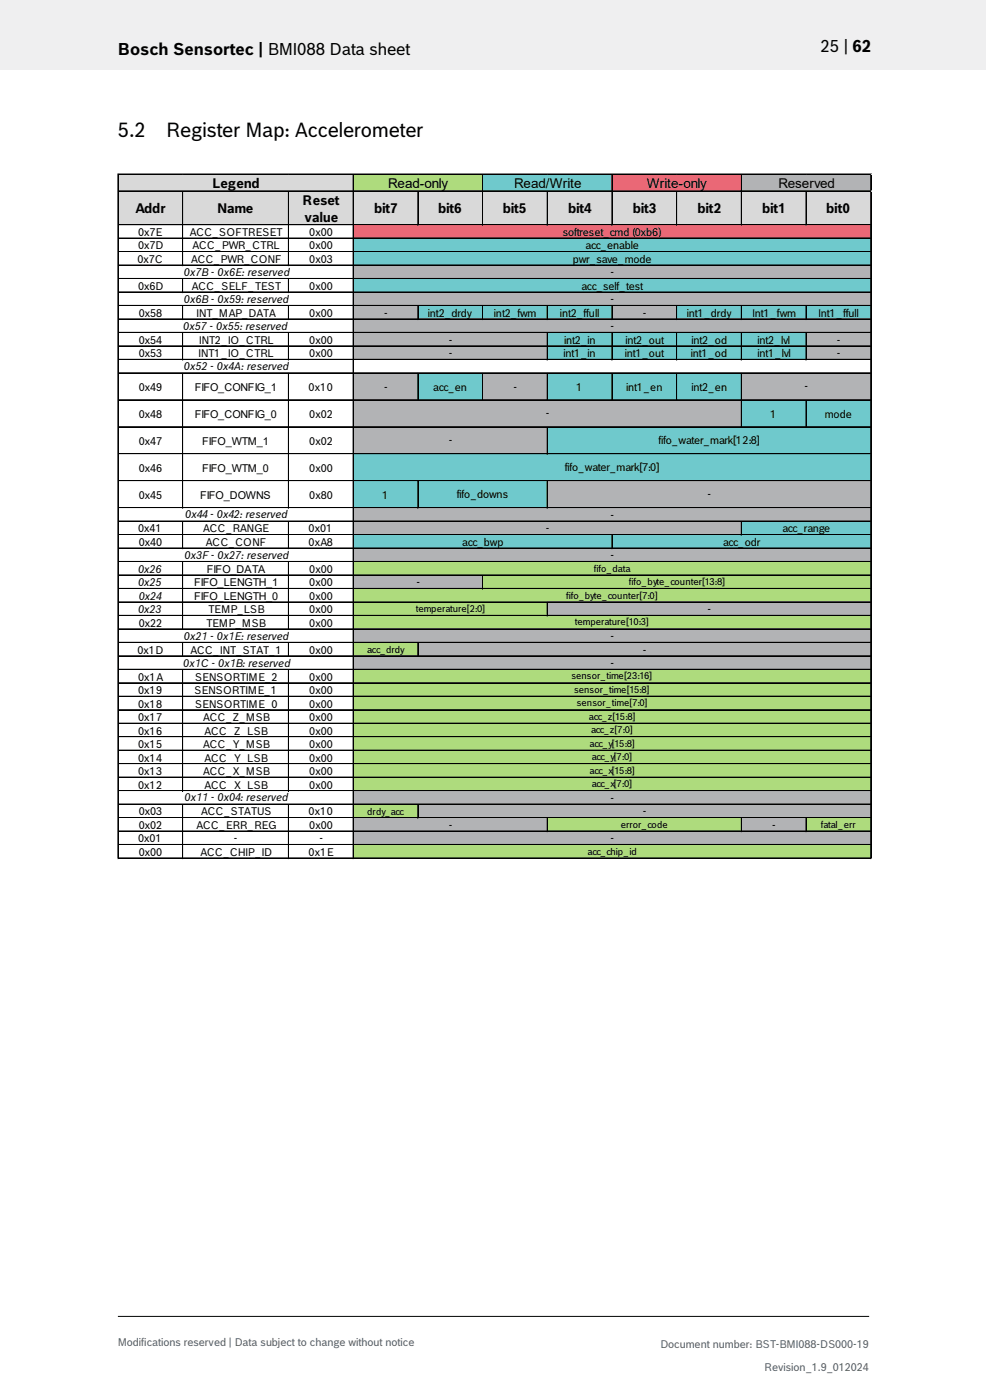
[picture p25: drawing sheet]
<svg xmlns="http://www.w3.org/2000/svg" width="210mm" height="297mm" viewBox="0 0 210 297" stroke-linecap="round" stroke-linejoin="round" font-family="sans-serif">
<defs><g id="words">
<g font-size="4.2">
<text x="25" y="29">5.2</text>
<text x="35.2" y="29">Register Map: Accelerometer</text>
</g>
<g font-size="3.5">
<text x="25" y="11.6">Bosch Sensortec | BMI088 Data sheet</text>
<text x="174.1" y="11">25 | 62</text>
</g>
<g font-size="2.9">
<text x="45" y="39.9">Legend</text>
<text x="82.3" y="39.9">Read-only</text>
<text x="109.1" y="39.9">Read/Write</text>
<text x="137.2" y="39.9">Write-only</text>
<text x="165.1" y="39.9">Reserved</text>
<text x="28.7" y="45.2">Addr</text>
<text x="46.2" y="45.2">Name</text>
<text x="64.2" y="43.5">Reset</text>
<text x="64.6" y="47.1">value</text>
<text x="79.3" y="45.2">bit7</text>
<text x="92.9" y="45.2">bit6</text>
<text x="106.6" y="45.2">bit5</text>
<text x="120.5" y="45.2">bit4</text>
<text x="134.2" y="45.2">bit3</text>
<text x="148" y="45.2">bit2</text>
<text x="161.7" y="45.2">bit1</text>
<text x="175.3" y="45.2">bit0</text>
</g>
<g font-size="2.3">
<text x="29.3" y="50.1">0x7E</text>
<text x="29.3" y="52.9">0x7D</text>
<text x="40.2" y="50.1">ACC_SOFTRESET</text>
<text x="40.7" y="52.9">ACC_PWR_CTRL</text>
<text x="65.6" y="50.1">0x00</text>
<text x="65.6" y="52.9">0x00</text>
<text x="119.4" y="50.1">softreset_cmd (0xb6)</text>
<text x="124.2" y="52.9">acc_enable</text>
<text x="29.2" y="55.8">0x7C</text>
<text x="39" y="58.5">0x7B - 0x6E: reserved</text>
<text x="40.5" y="55.8">ACC_PWR_CONF</text>
<text x="65.6" y="55.8">0x03</text>
<text x="121.5" y="55.8">pwr_save_mode</text>
<text x="129.5" y="58.6">-</text>
<text x="29.3" y="61.5">0x6D</text>
<text x="39" y="64.2">0x6B - 0x59: reserved</text>
<text x="40.6" y="61.5">ACC_SELF_TEST</text>
<text x="65.6" y="61.5">0x00</text>
<text x="123.4" y="61.5">acc_self_test</text>
<text x="129.5" y="64.4">-</text>
<text x="29.4" y="67.2">0x58</text>
<text x="38.9" y="69.9">0x57 - 0x55: reserved</text>
<text x="41.6" y="67.2">INT_MAP_DATA</text>
<text x="65.6" y="67.2">0x00</text>
<text x="81.5" y="67.2">-</text>
<text x="90.8" y="67.2">int2_drdy</text>
<text x="104.8" y="67.2">int2_fwm</text>
<text x="118.8" y="67.2">int2_ffull</text>
<text x="129.5" y="70.1">-</text>
<text x="136.4" y="67.2">-</text>
<text x="145.7" y="67.2">int1_drdy</text>
<text x="159.5" y="67.2">Int1_fwm</text>
<text x="173.5" y="67.2">Int1_ffull</text>
<text x="29.4" y="72.9">0x54</text>
<text x="29.4" y="75.8">0x53</text>
<text x="42" y="75.8">INT1_IO_CTRL</text>
<text x="42.2" y="72.9">INT2_IO_CTRL</text>
<text x="65.6" y="72.9">0x00</text>
<text x="65.6" y="75.8">0x00</text>
<text x="95.2" y="72.9">-</text>
<text x="95.2" y="75.8">-</text>
<text x="119.5" y="75.8">int1_in</text>
<text x="119.7" y="72.9">int2_in</text>
<text x="132.5" y="75.8">int1_out</text>
<text x="132.7" y="72.9">int2_out</text>
<text x="146.5" y="75.8">int1_od</text>
<text x="146.7" y="72.9">int2_od</text>
<text x="160.7" y="75.8">int1_lvl</text>
<text x="160.7" y="72.9">int2_lvl</text>
<text x="177.6" y="75.8">-</text>
<text x="177.6" y="72.9">-</text>
<text x="29.4" y="82.9">0x49</text>
<text x="39" y="78.5">0x52 - 0x4A: reserved</text>
<text x="41.3" y="82.9">FIFO_CONFIG_1</text>
<text x="65.5" y="82.9">0x10</text>
<text x="81.5" y="82.9">-</text>
<text x="91.9" y="82.9">acc_en</text>
<text x="108.9" y="82.9">-</text>
<text x="122.2" y="82.9">1</text>
<text x="132.8" y="82.9">int1_en</text>
<text x="146.7" y="82.9">int2_en</text>
<text x="170.7" y="82.8">-</text>
<text x="29.4" y="88.7">0x48</text>
<text x="41.3" y="88.7">FIFO_CONFIG_0</text>
<text x="65.6" y="88.7">0x02</text>
<text x="115.8" y="88.5">-</text>
<text x="163.4" y="88.7">1</text>
<text x="175" y="88.7">mode</text>
<text x="29.4" y="94.4">0x47</text>
<text x="42.9" y="94.4">FIFO_WTM_1</text>
<text x="65.6" y="94.4">0x02</text>
<text x="95.2" y="94.2">-</text>
<text x="139.7" y="94.2">fifo_water_mark[12:8]</text>
<text x="29.4" y="100.1">0x46</text>
<text x="42.9" y="100.1">FIFO_WTM_0</text>
<text x="65.6" y="100.1">0x00</text>
<text x="119.8" y="100">fifo_water_mark[7:0]</text>
<text x="29.4" y="105.8">0x45</text>
<text x="42.5" y="105.8">FIFO_DOWNS</text>
<text x="65.6" y="105.8">0x80</text>
<text x="81.1" y="105.8">1</text>
<text x="96.9" y="105.7">fifo_downs</text>
<text x="150.1" y="105.7">-</text>
<text x="29.3" y="113">0x41</text>
<text x="39.3" y="110">0x44 - 0x42: reserved</text>
<text x="43" y="113">ACC_RANGE</text>
<text x="65.5" y="113">0x01</text>
<text x="115.8" y="113">-</text>
<text x="129.5" y="110.1">-</text>
<text x="166" y="113">acc_range</text>
<text x="29.4" y="115.8">0x40</text>
<text x="39.2" y="118.5">0x3F - 0x27: reserved</text>
<text x="43.6" y="115.8">ACC_CONF</text>
<text x="65.5" y="115.8">0xA8</text>
<text x="98.1" y="115.8">acc_bwp</text>
<text x="129.5" y="118.7">-</text>
<text x="153.4" y="115.8">acc_odr</text>
<text x="29.3" y="121.5">0x26</text>
<text x="29.3" y="124.4">0x25</text>
<text x="41.2" y="124.4">FIFO_LENGTH_1</text>
<text x="43.9" y="121.5">FIFO_DATA</text>
<text x="65.6" y="121.5">0x00</text>
<text x="65.6" y="124.4">0x00</text>
<text x="88.3" y="124.4">-</text>
<text x="29.3" y="130.1">0x23</text>
<text x="29.4" y="127.3">0x24</text>
<text x="41.2" y="127.3">FIFO_LENGTH_0</text>
<text x="44.2" y="130.1">TEMP_LSB</text>
<text x="65.6" y="127.3">0x00</text>
<text x="65.6" y="130.1">0x00</text>
<text x="150.1" y="130.1">-</text>
<text x="29.4" y="133">0x22</text>
<text x="39" y="135.7">0x21 - 0x1E: reserved</text>
<text x="43.7" y="133">TEMP_MSB</text>
<text x="65.6" y="133">0x00</text>
<text x="129.5" y="135.8">-</text>
<text x="29.2" y="138.7">0x1D</text>
<text x="38.9" y="141.4">0x1C - 0x1B: reserved</text>
<text x="40.3" y="138.7">ACC_INT_STAT_1</text>
<text x="65.6" y="138.7">0x00</text>
<text x="129.5" y="141.6">-</text>
<text x="136.4" y="138.7">-</text>
<text x="29.3" y="144.4">0x1A</text>
<text x="29.3" y="147.3">0x19</text>
<text x="41.2" y="147.3">SENSORTIME_1</text>
<text x="41.3" y="144.4">SENSORTIME_2</text>
<text x="65.6" y="144.4">0x00</text>
<text x="65.6" y="147.3">0x00</text>
<text x="29.3" y="150.1">0x18</text>
<text x="29.3" y="153">0x17</text>
<text x="29.3" y="155.9">0x16</text>
<text x="41.3" y="150.1">SENSORTIME_0</text>
<text x="43" y="153">ACC_Z_MSB</text>
<text x="43.3" y="155.9">ACC_Z_LSB</text>
<text x="65.6" y="150.1">0x00</text>
<text x="65.6" y="153">0x00</text>
<text x="65.6" y="155.9">0x00</text>
<text x="29.3" y="158.7">0x15</text>
<text x="29.3" y="161.6">0x14</text>
<text x="43" y="158.7">ACC_Y_MSB</text>
<text x="43.3" y="161.6">ACC_Y_LSB</text>
<text x="65.6" y="158.7">0x00</text>
<text x="65.6" y="161.6">0x00</text>
<text x="29.3" y="164.4">0x13</text>
<text x="29.3" y="167.3">0x12</text>
<text x="43" y="164.4">ACC_X_MSB</text>
<text x="43.3" y="167.3">ACC_X_LSB</text>
<text x="65.6" y="164.4">0x00</text>
<text x="65.6" y="167.3">0x00</text>
<text x="29.4" y="173">0x03</text>
<text x="39.2" y="170">0x11 - 0x04: reserved</text>
<text x="42.6" y="173">ACC_STATUS</text>
<text x="65.5" y="173">0x10</text>
<text x="129.5" y="170.1">-</text>
<text x="136.4" y="173">-</text>
<text x="29.3" y="178.7">0x01</text>
<text x="29.4" y="175.9">0x02</text>
<text x="41.6" y="175.9">ACC_ERR_REG</text>
<text x="49.6" y="178.7">-</text>
<text x="65.6" y="175.9">0x00</text>
<text x="67.8" y="178.7">-</text>
<text x="95.2" y="175.9">-</text>
<text x="129.5" y="178.7">-</text>
<text x="163.8" y="175.9">-</text>
<text x="29.4" y="181.6">0x00</text>
<text x="42.5" y="181.6">ACC_CHIP_ID</text>
<text x="65.5" y="181.6">0x1E</text>
</g>
<g font-size="2.3" fill="#535f6b">
<text x="25" y="285.5">Modifications reserved | Data subject to change without notice</text>
<text x="140.1" y="285.9">Document number: BST-BMI088-DS000-19</text>
<text x="162.1" y="290.9">Revision_1.9_012024</text>
</g>
<g font-size="2">
<text x="125.9" y="121.3">fifo_data</text>
<text x="133.4" y="124.1">fifo_byte_counter[13:8]</text>
<text x="88.2" y="129.8">temperature[2:0]</text>
<text x="120.1" y="127">fifo_byte_counter[7:0]</text>
<text x="121.9" y="132.7">temperature[10:3]</text>
<text x="77.9" y="138.6">acc_drdy</text>
<text x="121.2" y="144.1">sensor_time[23:16]</text>
<text x="121.8" y="147">sensor_time[15:8]</text>
<text x="122.4" y="149.8">sensor_time[7:0]</text>
<text x="124.9" y="152.7">acc_z[15:8]</text>
<text x="125.4" y="155.6">acc_z[7:0]</text>
<text x="125.1" y="158.4">acc_y[15:8]</text>
<text x="125.5" y="161.3">acc_y[7:0]</text>
<text x="125.1" y="164.1">acc_x[15:8]</text>
<text x="125.5" y="167">acc_x[7:0]</text>
<text x="77.9" y="172.9">drdy_acc</text>
<text x="131.7" y="175.6">error_code</text>
<text x="174.1" y="175.7">fatal_err</text>
<text x="124.7" y="181.3">acc_chip_id</text>
</g>
</g></defs>
<path d="M0 0h209.1v14.8h-209.1z" fill="#efeff0"/>
<path d="M25 279.3h159.4" fill="none" stroke="#000" stroke-width=".21"/>
<path d="M25.2 37.1h49.9v3.5h-49.9z" fill="#d9d9d9"/>
<path d="M74.9 37.1h27.6v3.5h-27.6z" fill="#aedb7d"/>
<path d="M102.4 37.1h27.6v3.5h-27.6z" fill="#6fc9cc"/>
<path d="M129.8 37.1h27.6v3.5h-27.6z" fill="#ea6876"/>
<path d="M157.3 37.1h27.6v3.5h-27.6z" fill="#b2b3b5"/>
<path d="M25.2 40.5h159.7v7.3h-159.7z" fill="#d9d9d9"/>
<path d="M74.9 47.6h110v3h-110z" fill="#ea6876"/>
<g fill="#6fc9cc">
<path d="M74.9 50.5h110v3h-110z"/>
<path d="M74.9 53.4h110v3h-110z"/>
</g>
<path d="M74.9 56.2h110v3h-110z" fill="#b2b3b5"/>
<path d="M74.9 59.1h110v3h-110z" fill="#6fc9cc"/>
<g fill="#b2b3b5">
<path d="M74.9 61.9h110v3h-110z"/>
<path d="M74.9 64.8h13.9v3h-13.9z"/>
</g>
<path d="M88.6 64.8h41.4v3h-41.4z" fill="#6fc9cc"/>
<path d="M129.8 64.8h13.9v3h-13.9z" fill="#b2b3b5"/>
<path d="M143.5 64.8h41.4v3h-41.4z" fill="#6fc9cc"/>
<g fill="#b2b3b5">
<path d="M74.9 67.7h110v3h-110z"/>
<path d="M74.9 70.5h41.3v3h-41.3z"/>
</g>
<path d="M116.1 70.5h55v3h-55z" fill="#6fc9cc"/>
<g fill="#b2b3b5">
<path d="M171 70.5h13.9v3h-13.9z"/>
<path d="M74.9 73.4h41.3v3h-41.3z"/>
</g>
<path d="M116.1 73.4h55v3h-55z" fill="#6fc9cc"/>
<g fill="#b2b3b5">
<path d="M171 73.4h13.9v3h-13.9z"/>
<path d="M74.9 79.1h13.9v5.8h-13.9z"/>
</g>
<path d="M88.6 79.1h13.9v5.8h-13.9z" fill="#6fc9cc"/>
<path d="M102.4 79.1h13.8v5.8h-13.8z" fill="#b2b3b5"/>
<path d="M116.1 79.1h41.3v5.8h-41.3z" fill="#6fc9cc"/>
<g fill="#b2b3b5">
<path d="M157.3 79.1h27.6v5.8h-27.6z"/>
<path d="M74.9 84.8h82.5v5.9h-82.5z"/>
</g>
<path d="M157.3 84.8h27.6v5.9h-27.6z" fill="#6fc9cc"/>
<path d="M74.9 90.5h41.3v5.9h-41.3z" fill="#b2b3b5"/>
<g fill="#6fc9cc">
<path d="M116.1 90.5h68.8v5.9h-68.8z"/>
<path d="M74.9 96.2h110v5.9h-110z"/>
<path d="M74.9 102h41.3v5.8h-41.3z"/>
</g>
<g fill="#b2b3b5">
<path d="M116.1 102h68.8v5.8h-68.8z"/>
<path d="M74.9 107.7h110v3h-110z"/>
<path d="M74.9 110.5h82.5v3h-82.5z"/>
</g>
<g fill="#6fc9cc">
<path d="M157.3 110.5h27.6v3h-27.6z"/>
<path d="M74.9 113.4h110v3h-110z"/>
</g>
<path d="M74.9 116.3h110v3h-110z" fill="#b2b3b5"/>
<path d="M74.9 119.1h110v3h-110z" fill="#aedb7d"/>
<path d="M74.9 122h27.6v3h-27.6z" fill="#b2b3b5"/>
<g fill="#aedb7d">
<path d="M102.4 122h82.5v3h-82.5z"/>
<path d="M74.9 124.8h110v3h-110z"/>
<path d="M74.9 127.7h41.3v3h-41.3z"/>
</g>
<path d="M116.1 127.7h68.8v3h-68.8z" fill="#b2b3b5"/>
<path d="M74.9 130.5h110v3.1h-110z" fill="#aedb7d"/>
<path d="M74.9 133.4h110v3h-110z" fill="#b2b3b5"/>
<path d="M74.9 136.3h13.9v3h-13.9z" fill="#aedb7d"/>
<g fill="#b2b3b5">
<path d="M88.6 136.3h96.3v3h-96.3z"/>
<path d="M74.9 139.1h110v3h-110z"/>
</g>
<path d="M74.9 142h110v25.9h-110z" fill="#aedb7d"/>
<path d="M74.9 167.7h110v3h-110z" fill="#b2b3b5"/>
<path d="M74.9 170.6h13.9v3h-13.9z" fill="#aedb7d"/>
<g fill="#b2b3b5">
<path d="M88.6 170.6h96.3v3h-96.3z"/>
<path d="M74.9 173.4h41.3v3h-41.3z"/>
</g>
<path d="M116.1 173.4h41.3v3h-41.3z" fill="#aedb7d"/>
<path d="M157.3 173.4h13.8v3h-13.8z" fill="#b2b3b5"/>
<path d="M171 173.4h13.9v3h-13.9z" fill="#aedb7d"/>
<path d="M74.9 176.3h110v3h-110z" fill="#b2b3b5"/>
<path d="M74.9 179.2h110v3h-110z" fill="#aedb7d"/>
<g fill="#d4d4d4">
<path d="M25 36.9h.2z"/>
<path d="M74.9 36.9h.2z"/>
<path d="M102.4 36.9h.1z"/>
<path d="M129.8 36.9h.2z"/>
<path d="M157.3 36.9h.1z"/>
</g>
<path d="M25.2 36.9h159.7M25.2 37h159.7" fill="none" stroke="#000" stroke-width=".21"/>
<g fill="#d4d4d4">
<path d="M184.7 36.9h.2z"/>
<path d="M38.7 36.9h.2z"/>
<path d="M61.2 36.9h.1z"/>
<path d="M88.6 36.9h.2z"/>
<path d="M116.1 36.9h.1z"/>
<path d="M143.5 36.9h.2z"/>
<path d="M171 36.9h.1z"/>
</g>
<g fill="none" stroke="#000" stroke-width=".21">
<path d="M25 36.9v145.3M25.1 36.9v145.3M74.9 37.1v145.1M75 37.1v145.1M102.4 37.1v10.7M129.8 37.1v10.7M129.9 37.1v10.7M157.3 37.1v10.7M184.7 37.1v145.1M184.8 37.1v145.1M25.2 40.5h159.7M25.2 40.6h159.7"/>
<path d="M38.7 59.2v2.9M38.7 40.6v15.8M38.8 59.2v2.9M38.8 40.6v15.8M61.2 59.2v2.9M61.2 40.6v15.8M61.3 59.2v2.9M61.3 40.6v15.8M88.6 40.6v7.2M88.7 40.6v7.2M116.1 40.6v7.2M116.2 40.6v7.2"/>
<path d="M143.5 40.6v7.2M143.6 40.6v7.2M171 40.6v7.2M171.1 40.6v7.2M38.7 79.2v28.6M38.7 70.7v5.7M38.7 64.9v2.9M38.8 79.2v28.6M38.8 70.7v5.7M38.8 64.9v2.9M61.2 79.2v28.6M61.2 70.7v5.7"/>
<path d="M61.2 64.9v2.9M61.3 79.2v28.6M61.3 70.7v5.7M61.3 64.9v2.9M88.6 79.2v5.7M88.6 64.9v2.9M88.7 79.2v5.7M88.7 64.9v2.9M102.4 79.2v5.7M102.4 64.9v2.9M116.1 79.2v5.7M116.1 70.7v5.7"/>
<path d="M116.1 64.9v2.9M116.2 79.2v5.7M116.2 70.7v5.7M116.2 64.9v2.9M129.8 79.2v5.7M129.8 70.7v5.7M129.8 64.9v2.9M129.9 79.2v5.7M129.9 70.7v5.7M129.9 64.9v2.9M143.5 79.2v5.7M143.5 70.7v5.7"/>
<path d="M143.5 64.9v2.9M143.6 79.2v5.7M143.6 70.7v5.7M143.6 64.9v2.9M157.3 79.2v11.5M157.3 70.7v5.7M157.3 64.9v2.9M171 70.7v5.7M171 64.9v2.9M171.1 70.7v5.7M171.1 64.9v2.9M116.1 90.7v5.7"/>
<path d="M116.2 90.7v5.7M171 84.9v5.8M171.1 84.9v5.8M38.7 119.3v14.3M38.7 110.7v5.7M38.8 119.3v14.3M38.8 110.7v5.7M61.2 119.3v14.3M61.2 110.7v5.7M61.3 119.3v14.3M61.3 110.7v5.7M88.6 102.1v5.7"/>
<path d="M88.7 102.1v5.7M116.1 102.1v5.7M116.2 102.1v5.7M129.8 113.5v2.9M129.9 113.5v2.9M157.3 110.7v2.8M38.7 136.4v2.9M38.8 136.4v2.9M61.2 136.4v2.9M61.3 136.4v2.9M88.6 136.4v2.9M88.7 136.4v2.9"/>
<path d="M102.4 122.1v2.9M116.1 127.8v2.9M116.2 127.8v2.9M38.7 142.1v25.8M38.8 142.1v25.8M61.2 142.1v25.8M61.3 142.1v25.8M38.7 170.7v11.5M38.8 170.7v11.5M61.2 170.7v11.5M61.3 170.7v11.5M88.6 170.7v2.9"/>
<path d="M88.7 170.7v2.9M116.1 173.6v2.8M116.2 173.6v2.8M157.3 173.6v2.8M171 173.6v2.8M171.1 173.6v2.8"/>
</g>
<path d="M25 182.2h.1" fill="none" stroke="#d4d4d4" stroke-width=".21"/>
<path d="M25 182.2h.2z" fill-rule="evenodd" fill="#d4d4d4"/>
<path d="M38.7 182.2h.1" fill="none" stroke="#d4d4d4" stroke-width=".21"/>
<path d="M38.7 182.2h.2z" fill-rule="evenodd" fill="#d4d4d4"/>
<path d="M61.2 182.2h.1" fill="none" stroke="#d4d4d4" stroke-width=".21"/>
<path d="M61.2 182.2h.1z" fill-rule="evenodd" fill="#d4d4d4"/>
<path d="M74.9 182.2h.1" fill="none" stroke="#d4d4d4" stroke-width=".21"/>
<path d="M74.9 182.2h.2z" fill-rule="evenodd" fill="#d4d4d4"/>
<path d="M88.6 182.2h.1" fill="none" stroke="#d4d4d4" stroke-width=".21"/>
<path d="M88.6 182.2h.2z" fill-rule="evenodd" fill="#d4d4d4"/>
<path d="M102.4 182.2h.1" fill="none" stroke="#d4d4d4" stroke-width=".21"/>
<path d="M102.4 182.2h.1z" fill-rule="evenodd" fill="#d4d4d4"/>
<path d="M116.1 182.2h.1" fill="none" stroke="#d4d4d4" stroke-width=".21"/>
<path d="M116.1 182.2h.1z" fill-rule="evenodd" fill="#d4d4d4"/>
<path d="M129.8 182.2h.1" fill="none" stroke="#d4d4d4" stroke-width=".21"/>
<path d="M129.8 182.2h.2z" fill-rule="evenodd" fill="#d4d4d4"/>
<path d="M143.5 182.2h.1" fill="none" stroke="#d4d4d4" stroke-width=".21"/>
<path d="M143.5 182.2h.2z" fill-rule="evenodd" fill="#d4d4d4"/>
<path d="M157.3 182.2h.1" fill="none" stroke="#d4d4d4" stroke-width=".21"/>
<path d="M157.3 182.2h.1z" fill-rule="evenodd" fill="#d4d4d4"/>
<path d="M171 182.2h.1" fill="none" stroke="#d4d4d4" stroke-width=".21"/>
<path d="M171 182.2h.1z" fill-rule="evenodd" fill="#d4d4d4"/>
<path d="M184.7 182.2h.1" fill="none" stroke="#d4d4d4" stroke-width=".21"/>
<path d="M184.7 182.2h.2z" fill-rule="evenodd" fill="#d4d4d4"/>
<path d="M184.9 36.9h.1" fill="none" stroke="#d4d4d4" stroke-width=".21"/>
<path d="M184.9 36.9v.2z" fill="#d4d4d4"/>
<path d="M184.9 40.5h.1" fill="none" stroke="#d4d4d4" stroke-width=".21"/>
<path d="M184.9 40.5v.1z" fill="#d4d4d4"/>
<g fill="none" stroke="#000" stroke-width=".21">
<path d="M25.2 59.1h159.7M25.2 56.2h159.7M25.2 53.4h159.7M25.2 50.5h159.7M25.2 56.3h159.7M25.2 47.6h159.7M25.2 50.6h159.7M25.2 47.7h159.7M25.2 79.1h159.7M25.2 76.2h159.7M25.2 73.4h159.7M25.2 79.2h159.7"/>
<path d="M25.2 70.5h159.7M25.2 76.3h159.7M25.2 67.7h159.7M25.2 64.8h159.7M25.2 70.6h159.7M25.2 61.9h159.7M25.2 64.9h159.7M25.2 62h159.7M25.2 96.2h159.7M25.2 90.5h159.7M25.2 84.8h159.7M25.2 96.3h159.7"/>
<path d="M25.2 90.6h159.7M25.2 84.9h159.7M25.2 119.1h159.7M25.2 116.3h159.7M25.2 113.4h159.7M25.2 119.2h159.7M25.2 110.5h159.7M25.2 107.7h159.7M25.2 113.5h159.7M25.2 102h159.7M25.2 110.6h159.7M25.2 139.1h159.7"/>
<path d="M25.2 136.3h159.7M25.2 133.4h159.7M25.2 139.2h159.7M25.2 130.5h159.7M25.2 127.7h159.7M25.2 133.5h159.7M25.2 124.8h159.7M25.2 130.6h159.7M25.2 122h159.7M25.2 127.8h159.7M25.2 124.9h159.7M25.2 159.1h159.7"/>
<path d="M25.2 156.3h159.7M25.2 153.4h159.7M25.2 159.2h159.7M25.2 150.6h159.7M25.2 156.4h159.7M25.2 147.7h159.7M25.2 153.5h159.7M25.2 144.8h159.7M25.2 142h159.7M25.2 147.8h159.7M25.2 144.9h159.7M25.2 142.1h159.7"/>
<path d="M25.2 179.2h159.7M25.2 176.3h159.7M25.2 173.4h159.7M25.2 170.6h159.7M25.2 176.4h159.7M25.2 167.7h159.7M25.2 173.5h159.7M25.2 164.9h159.7M25.2 162h159.7M25.2 167.8h159.7M25.2 162.1h159.7M25.2 182h159.7"/>
<path d="M25.2 182.1h159.7"/>
</g>
<use href="#words"/>
</svg>
